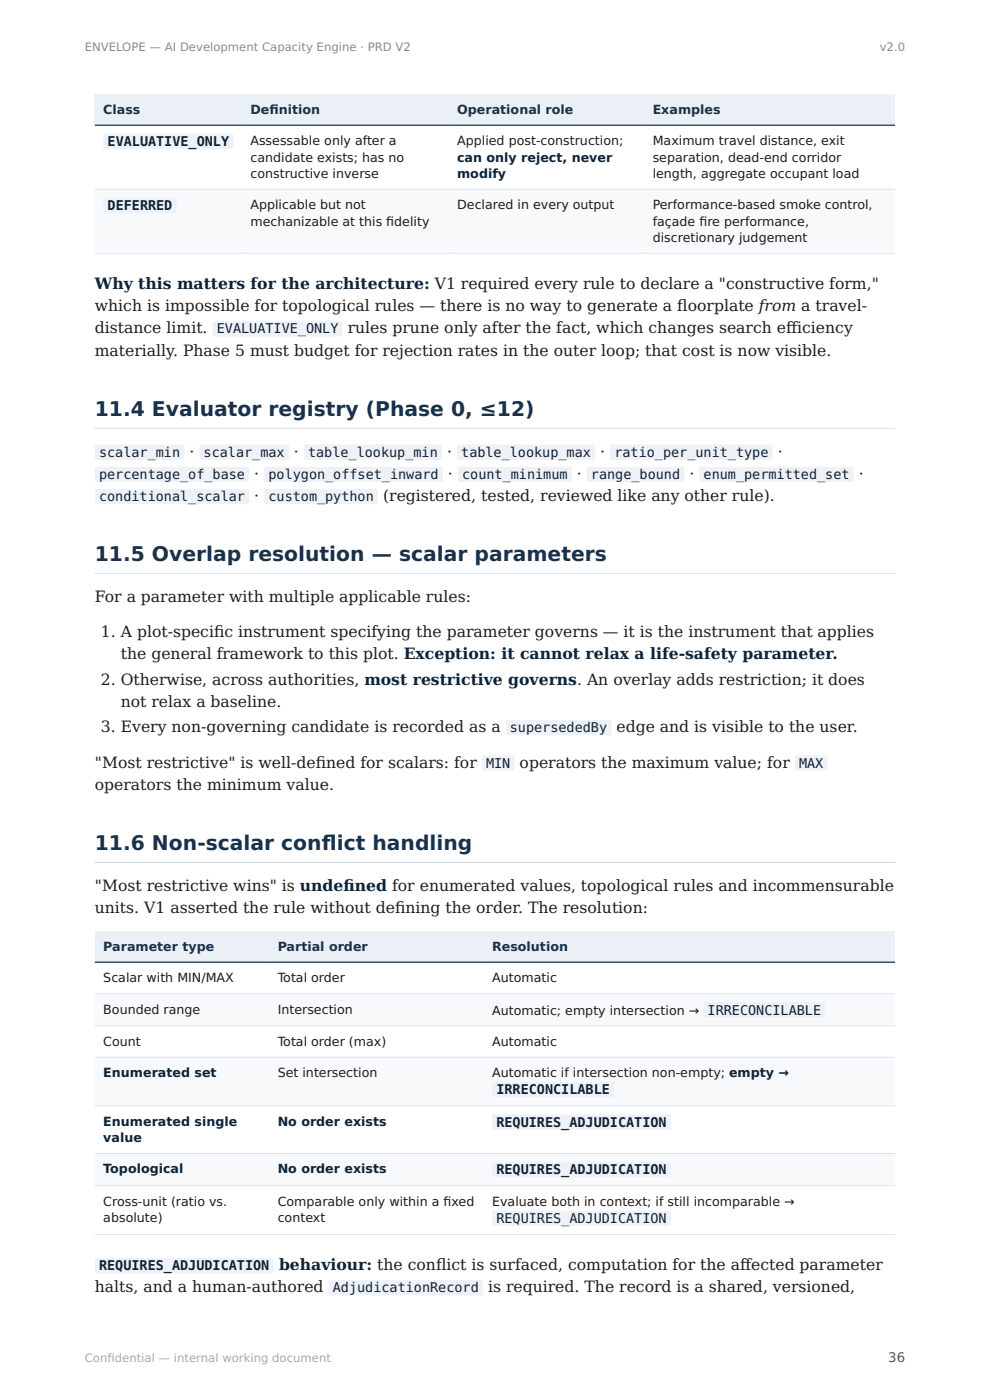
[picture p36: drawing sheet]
<svg xmlns="http://www.w3.org/2000/svg" width="210mm" height="297mm" viewBox="0 0 210 297" stroke-linecap="round" stroke-linejoin="round" font-family="sans-serif">
<defs><g id="words">
<g font-size="4.3" fill="#16324f">
<text x="20.1" y="88.2">11.4 Evaluator registry (Phase 0, ≤12)</text>
<text x="20.1" y="119.1">11.5 Overlap resolution — scalar parameters</text>
<text x="20.1" y="180.3">11.6 Non-scalar conf</text>
<text x="68.2" y="180.3">lict handling</text>
</g>
<g font-size="3.3" fill="#0d2438">
<text x="20.1" y="61.3">Why this matters for the architecture: V1 required every rule to declare a &quot;constructive form,&quot;</text>
<text x="72.9" y="189">ined for enumerated values, topological rules and incommensurable</text>
<text x="59.2" y="269.5">behaviour: the conf</text>
</g>
<g font-size="3.3" fill="#1c1c1c">
<text x="20.1" y="66">which is impossible for topological rules — there is no way to generate a f</text>
<text x="20.1" y="70.7">distance limit.</text>
<text x="73.7" y="70.7">rules prune only after the fact, which changes search ef</text>
<text x="143.7" y="66">loorplate from a travel-</text>
<text x="166.8" y="70.7">ficiency</text>
<text x="20.1" y="75.5">materially. Phase 5 must budget for rejection rates in the outer loop; that cost is now visible.</text>
<text x="40.2" y="96.9">·</text>
<text x="53.9" y="101.6">·</text>
<text x="62.3" y="96.9">·</text>
<text x="94.8" y="96.9">·</text>
<text x="95" y="101.6">·</text>
<text x="122.4" y="101.6">·</text>
<text x="127.3" y="96.9">·</text>
<text x="146.2" y="101.6">·</text>
<text x="165" y="96.9">·</text>
<text x="182.2" y="101.6">·</text>
<text x="53.9" y="106.3">·</text>
<text x="81.3" y="106.3">(registered, tested, reviewed like any other rule).</text>
<text x="20.1" y="127.8">For a parameter with multiple applicable rules:</text>
<text x="21.4" y="135.1">1. A plot-specif</text>
<text x="45.4" y="135.1">ic instrument specifying the parameter governs — it is the instrument that applies</text>
<text x="25.6" y="139.8">the general framework to this plot. Exception: it cannot relax a life-safety parameter.</text>
<text x="21.4" y="145.2">2. Otherwise, across authorities, most restrictive governs. An overlay adds restriction; it does</text>
<text x="25.6" y="149.9">not relax a baseline.</text>
<text x="21.4" y="155.4">3. Every non-governing candidate is recorded as a</text>
<text x="130.8" y="155.4">edge and is visible to the user.</text>
<text x="20.1" y="162.9">&quot;Most restrictive&quot; is well-def</text>
<text x="20.1" y="167.6">operators the minimum value.</text>
<text x="67" y="162.9">ined for scalars: for</text>
<text x="110.2" y="162.9">operators the maximum value; for</text>
<text x="20.1" y="189">&quot;Most restrictive wins&quot; is undef</text>
<text x="20.1" y="193.8">units. V1 asserted the rule without def</text>
<text x="83.8" y="193.8">ining the order. The resolution:</text>
<text x="92.5" y="269.5">lict is surfaced, computation for the af</text>
<text x="157" y="269.5">fected parameter</text>
<text x="20.1" y="274.2">halts, and a human-authored</text>
<text x="103.5" y="274.2">is required. The record is a shared, versioned,</text>
</g>
<g font-size="2.9" fill="#123">
<text x="22.8" y="31">EVALUATIVE_ONLY</text>
<text x="22.8" y="44.6">DEFERRED</text>
<text x="46" y="70.7">EVALUATIVE_ONLY</text>
<text x="21" y="96.9">scalar_min</text>
<text x="21" y="101.6">percentage_of_base</text>
<text x="43.2" y="96.9">scalar_max</text>
<text x="56.9" y="101.6">polygon_offset_inward</text>
<text x="65.3" y="96.9">table_lookup_min</text>
<text x="97.8" y="96.9">table_lookup_max</text>
<text x="98" y="101.6">count_minimum</text>
<text x="125.4" y="101.6">range_bound</text>
<text x="130.3" y="96.9">ratio_per_unit_type</text>
<text x="149.2" y="101.6">enum_permitted_set</text>
<text x="21" y="106.3">conditional_scalar</text>
<text x="56.9" y="106.3">custom_python</text>
<text x="108.2" y="155.4">supersededBy</text>
<text x="103.1" y="162.9">MIN</text>
<text x="169.5" y="162.9">MAX</text>
<text x="150.1" y="215.2">IRRECONCILABLE</text>
<text x="105.3" y="232.2">IRRECONCILABLE</text>
<text x="105.3" y="239">REQUIRES_ADJUDICATION</text>
<text x="105.3" y="249.1">REQUIRES_ADJUDICATION</text>
<text x="105.3" y="259.5">REQUIRES_ADJUDICATION</text>
<text x="21" y="269.5">REQUIRES_ADJUDICATION</text>
<text x="70.6" y="274.2">AdjudicationRecord</text>
</g>
<text font-size="2.8" fill="#555" x="188.4" y="289">36</text>
<g font-size="2.7" fill="#16324f">
<text x="21.9" y="24.1">Class</text>
<text x="53.1" y="24.1">Def</text>
<text x="57.2" y="24.1">inition</text>
<text x="97" y="24.1">Operational role</text>
<text x="138.4" y="24.1">Examples</text>
<text x="21.9" y="201.7">Parameter type</text>
<text x="58.9" y="201.7">Partial order</text>
<text x="104.4" y="201.7">Resolution</text>
</g>
<g font-size="2.7" fill="#1c1c1c">
<text x="53.1" y="30.8">Assessable only after a</text>
<text x="53.1" y="34.3">candidate exists; has no</text>
<text x="97" y="30.8">Applied post-construction;</text>
<text x="138.4" y="30.8">Maximum travel distance, exit</text>
<text x="138.4" y="34.3">separation, dead-end corridor</text>
<text x="53.1" y="37.8">constructive inverse</text>
<text x="138.4" y="37.8">length, aggregate occupant load</text>
<text x="53.1" y="44.4">Applicable but not</text>
<text x="53.1" y="47.9">mechanizable at this f</text>
<text x="81.9" y="47.9">idelity</text>
<text x="97" y="44.4">Declared in every output</text>
<text x="138.4" y="44.4">Performance-based smoke control,</text>
<text x="138.4" y="47.9">façade f</text>
<text x="148.4" y="47.9">ire performance,</text>
<text x="138.4" y="51.4">discretionary judgement</text>
<text x="21.9" y="208.4">Scalar with MIN/MAX</text>
<text x="58.9" y="208.4">Total order</text>
<text x="104.4" y="208.4">Automatic</text>
<text x="21.9" y="215">Bounded range</text>
<text x="58.9" y="215">Intersection</text>
<text x="104.4" y="215.2">Automatic; empty intersection →</text>
<text x="21.9" y="221.9">Count</text>
<text x="58.9" y="221.9">Total order (max)</text>
<text x="104.4" y="221.9">Automatic</text>
<text x="58.9" y="228.5">Set intersection</text>
<text x="104.4" y="228.5">Automatic if intersection non-empty; empty →</text>
<text x="21.9" y="255.8">Cross-unit (ratio vs.</text>
<text x="58.9" y="255.8">Comparable only within a f</text>
<text x="94.1" y="255.8">ixed</text>
<text x="104.4" y="255.8">Evaluate both in context; if still incomparable →</text>
<text x="21.9" y="259.3">absolute)</text>
<text x="58.9" y="259.3">context</text>
</g>
<g font-size="2.7" fill="#0d2438">
<text x="97" y="34.3">can only reject, never</text>
<text x="97" y="37.8">modify</text>
<text x="21.9" y="228.5">Enumerated set</text>
<text x="21.9" y="238.8">Enumerated single</text>
<text x="58.9" y="238.8">No order exists</text>
<text x="21.9" y="242.3">value</text>
<text x="21.9" y="248.9">Topological</text>
<text x="58.9" y="248.9">No order exists</text>
</g>
<g font-size="2.5" fill="#8a8a8a">
<text x="18" y="10.9">ENVELOPE — AI Development Capacity Engine · PRD V2</text>
<text x="186.6" y="10.9">v2.0</text>
</g>
<g font-size="2.5" fill="#a8a8a8">
<text x="18" y="288.9">Conf</text>
<text x="22.8" y="288.9">idential — internal working document</text>
</g>
</g></defs>
<g fill="#eaf0f5">
<path d="M20.1 20h31.2v6.6h-31.2z"/>
<path d="M51.3 20h43.9v6.6h-43.9z"/>
<path d="M95.2 20h41.4v6.6h-41.4z"/>
<path d="M136.6 20h53.3v6.6h-53.3z"/>
</g>
<g fill="#f7f9fb">
<path d="M20.1 40.2h31.2v13.5h-31.2z"/>
<path d="M51.3 40.2h43.9v13.5h-43.9z"/>
<path d="M95.2 40.2h41.4v13.5h-41.4z"/>
<path d="M136.6 40.2h53.3v13.5h-53.3z"/>
</g>
<path d="M20.1 40.2h169.8M20.1 53.7h169.8" fill="none" stroke="#dde4ea" stroke-width=".21"/>
<path d="M20.1 26.6h169.8" fill="none" stroke="#16324f" stroke-width=".26"/>
<g fill="#c3cfdb">
<path d="M20.1 90.7l169.8 .1zM20.1 90.7h169.8v.2h-169.8z" fill-rule="evenodd"/>
<path d="M20.1 121.6h169.8zM20.1 121.6h169.8v.2h-169.8z" fill-rule="evenodd"/>
<path d="M20.1 182.8l169.8 .1zM20.1 182.8h169.8v.2h-169.8z" fill-rule="evenodd"/>
</g>
<g fill="#eaf0f5">
<path d="M20.1 197.6h37v6.5h-37z"/>
<path d="M57.1 197.6h45.5v6.5h-45.5z"/>
<path d="M102.6 197.6h87.3v6.5h-87.3z"/>
</g>
<g fill="#f7f9fb">
<path d="M20.1 210.8h37v6.9h-37z"/>
<path d="M57.1 210.8h45.5v6.9h-45.5z"/>
<path d="M102.6 210.8h87.3v6.9h-87.3z"/>
<path d="M20.1 224.3h37v10.3h-37z"/>
<path d="M57.1 224.3h45.5v10.3h-45.5z"/>
<path d="M102.6 224.3h87.3v10.3h-87.3z"/>
<path d="M20.1 244.7h37v6.9h-37z"/>
<path d="M57.1 244.7h45.5v6.9h-45.5z"/>
<path d="M102.6 244.7h87.3v6.9h-87.3z"/>
</g>
<path d="M20.1 210.8h169.8M20.1 217.7h169.8M20.1 224.3h169.8M20.1 234.6h169.8M20.1 244.7h169.8M20.1 251.6h169.8M20.1 261.9h169.8" fill="none" stroke="#dde4ea" stroke-width=".21"/>
<path d="M20.1 204.1h169.8" fill="none" stroke="#16324f" stroke-width=".26"/>
<g fill="#eef2f6">
<path d="M21.9 28.4h27.6v3.2h-27.6z"/>
<path d="M21.9 41.9h15.6v3.3h-15.6z"/>
<path d="M45.1 68.1h27.6v3.3h-27.6z"/>
<path d="M20.1 94.3h19v3.2h-19z"/>
<path d="M42.3 94.3h19v3.2h-19z"/>
<path d="M64.4 94.3h29.4v3.2h-29.4z"/>
<path d="M96.9 94.3h29.4v3.2h-29.4z"/>
<path d="M129.4 94.3h34.5v3.2h-34.5z"/>
<path d="M20.1 99h32.8v3.3h-32.8z"/>
<path d="M56 99h38v3.3h-38z"/>
<path d="M97.1 99h24.2v3.3h-24.2z"/>
<path d="M124.5 99h20.7v3.3h-20.7z"/>
<path d="M148.3 99h32.8v3.3h-32.8z"/>
<path d="M20.1 103.7h32.8v3.3h-32.8z"/>
<path d="M56 103.7h24.2v3.3h-24.2z"/>
<path d="M107.3 152.7h22.4v3.3h-22.4z"/>
<path d="M102.2 160.2h7v3.3h-7z"/>
<path d="M168.6 160.2h7v3.3h-7z"/>
<path d="M149.2 212.6h25.9v3.3h-25.9z"/>
<path d="M104.4 229.6h25.9v3.2h-25.9z"/>
<path d="M104.4 236.4h37.9v3.3h-37.9z"/>
<path d="M104.4 246.5h37.9v3.3h-37.9z"/>
<path d="M104.4 256.8h37.9v3.3h-37.9z"/>
<path d="M20.1 266.9h37.9v3.2h-37.9z"/>
<path d="M69.7 271.6h32.8v3.2h-32.8z"/>
</g>
<use href="#words"/>
</svg>
